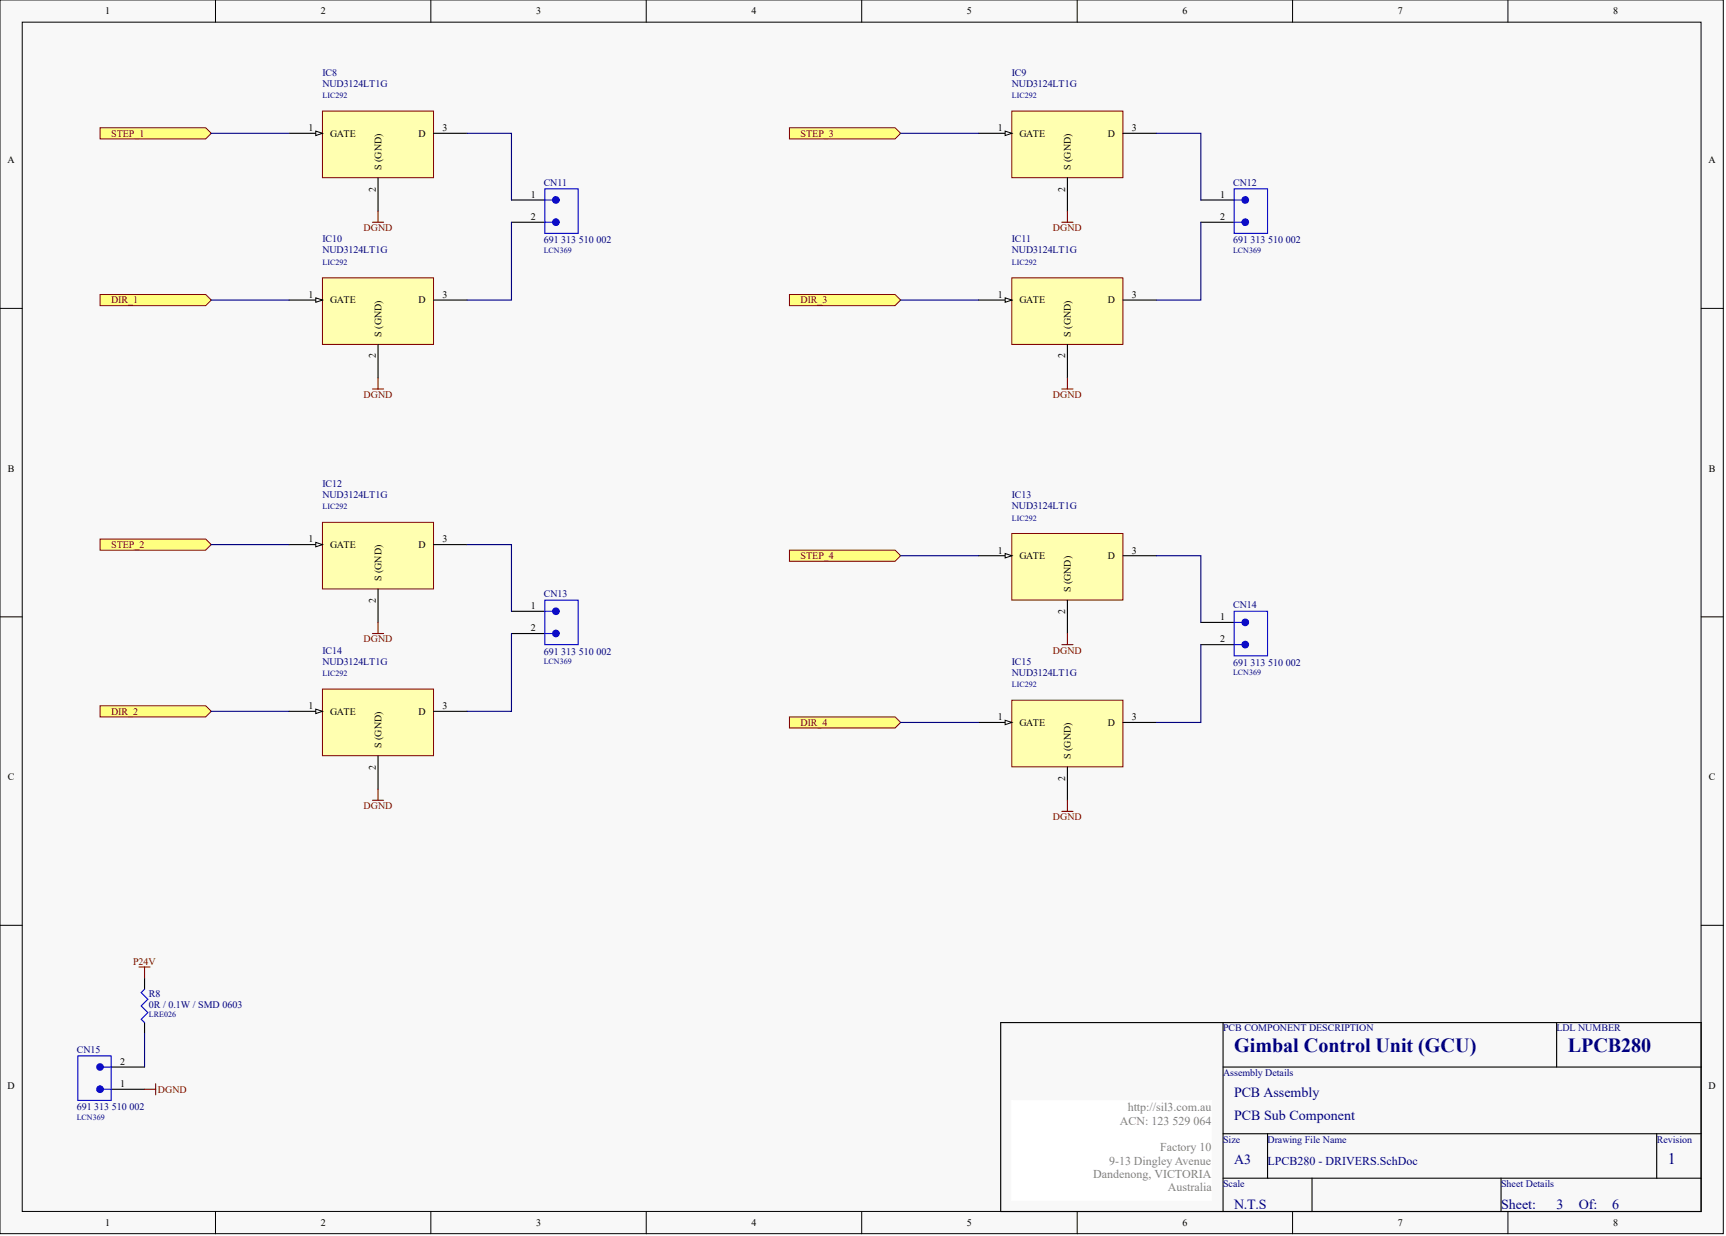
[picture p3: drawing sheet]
<svg xmlns="http://www.w3.org/2000/svg" width="328mm" height="235mm" viewBox="0 0 328 235" stroke-linecap="round" stroke-linejoin="round" font-family="sans-serif">
<defs><g id="words">
<g font-size="3.8" fill="#000080">
<text x="234.6" y="199.9">Gimbal Control Unit (GCU)</text>
<text x="298" y="199.9">LPCB280</text>
</g>
<text font-size="3" fill="#000080" x="317" y="221.2">1</text>
<g font-size="2.7" fill="#000080">
<text x="234.6" y="208.6">PCB Assembly</text>
<text x="234.6" y="212.8">PCB Sub Component</text>
<text x="234.6" y="221.3">A3</text>
<text x="234.6" y="229.7">N.T.S</text>
<text x="285.3" y="229.7">Sheet:</text>
<text x="295.9" y="229.7">3</text>
<text x="300.1" y="229.7">Of:</text>
<text x="306.5" y="229.7">6</text>
</g>
<g font-size="2.3" fill="#808080">
<text x="212.9" y="213.8">ACN: 123 529 064</text>
<text x="214.4" y="211.2">http://sil3.com.au</text>
<text x="210.8" y="221.4">9-13 Dingley Avenue</text>
<text x="220.5" y="218.8">Factory 10</text>
<text x="207.8" y="223.9">Dandenong, VICTORIA</text>
<text x="222" y="226.4">Australia</text>
</g>
<text font-size="2.3" fill="#000080" x="240.9" y="221.4">LPCB280 - DRIVERS.SchDoc</text>
<g font-size="1.9">
<text x="20" y="2.7">1</text>
<text x="61" y="2.7">2</text>
<text x="101.9" y="2.7">3</text>
<text x="142.9" y="2.7">4</text>
<text x="183.8" y="2.7">5</text>
<text x="224.7" y="2.7">6</text>
<text x="265.7" y="2.7">7</text>
<text x="306.6" y="2.7">8</text>
<text x="58.6" y="24.9">1</text>
<text x="62.8" y="26">GATE</text>
<text x="79.6" y="26">D</text>
<text x="84.1" y="24.9">3</text>
<text x="189.7" y="24.9">1</text>
<text x="193.8" y="26">GATE</text>
<text x="210.6" y="26">D</text>
<text x="215.2" y="24.9">3</text>
<text x="1.4" y="31">A</text>
<text x="72.5" y="32.3" transform="rotate(-90 72.5 32.3)">S (GND)</text>
<text x="203.5" y="32.3" transform="rotate(-90 203.5 32.3)">S (GND)</text>
<text x="324.8" y="31">A</text>
<text x="71.4" y="36.4" transform="rotate(-90 71.4 36.4)">2</text>
<text x="100.9" y="41.8">2</text>
<text x="100.9" y="37.6">1</text>
<text x="202.5" y="36.4" transform="rotate(-90 202.5 36.4)">2</text>
<text x="232" y="41.8">2</text>
<text x="232" y="37.6">1</text>
<text x="58.6" y="56.6">1</text>
<text x="62.8" y="57.7">GATE</text>
<text x="79.6" y="57.7">D</text>
<text x="84.1" y="56.6">3</text>
<text x="189.7" y="56.6">1</text>
<text x="193.8" y="57.7">GATE</text>
<text x="210.6" y="57.7">D</text>
<text x="215.2" y="56.6">3</text>
<text x="72.5" y="64" transform="rotate(-90 72.5 64)">S (GND)</text>
<text x="203.5" y="64" transform="rotate(-90 203.5 64)">S (GND)</text>
<text x="71.4" y="68.1" transform="rotate(-90 71.4 68.1)">2</text>
<text x="202.5" y="68.1" transform="rotate(-90 202.5 68.1)">2</text>
<text x="1.5" y="89.6">B</text>
<text x="324.8" y="89.6">B</text>
<text x="58.6" y="103.1">1</text>
<text x="62.8" y="104.2">GATE</text>
<text x="79.6" y="104.2">D</text>
<text x="84.1" y="103.1">3</text>
<text x="189.7" y="105.2">1</text>
<text x="193.8" y="106.3">GATE</text>
<text x="210.6" y="106.3">D</text>
<text x="215.2" y="105.2">3</text>
<text x="72.5" y="110.5" transform="rotate(-90 72.5 110.5)">S (GND)</text>
<text x="203.5" y="112.6" transform="rotate(-90 203.5 112.6)">S (GND)</text>
<text x="71.4" y="114.6" transform="rotate(-90 71.4 114.6)">2</text>
<text x="100.9" y="115.8">1</text>
<text x="202.5" y="116.7" transform="rotate(-90 202.5 116.7)">2</text>
<text x="232" y="117.9">1</text>
<text x="100.9" y="120">2</text>
<text x="232" y="122.1">2</text>
<text x="58.6" y="134.8">1</text>
<text x="62.8" y="135.9">GATE</text>
<text x="79.6" y="135.9">D</text>
<text x="84.1" y="134.8">3</text>
<text x="189.7" y="136.9">1</text>
<text x="193.8" y="138">GATE</text>
<text x="210.6" y="138">D</text>
<text x="215.2" y="136.9">3</text>
<text x="72.5" y="142.2" transform="rotate(-90 72.5 142.2)">S (GND)</text>
<text x="1.5" y="148.3">C</text>
<text x="71.4" y="146.3" transform="rotate(-90 71.4 146.3)">2</text>
<text x="202.5" y="148.4" transform="rotate(-90 202.5 148.4)">2</text>
<text x="203.5" y="144.3" transform="rotate(-90 203.5 144.3)">S (GND)</text>
<text x="324.8" y="148.3">C</text>
<text x="22.8" y="202.4">2</text>
<text x="1.4" y="206.9">D</text>
<text x="22.8" y="206.6">1</text>
<text x="324.8" y="206.9">D</text>
<text x="20" y="233.1">1</text>
<text x="61" y="233.1">2</text>
<text x="101.9" y="233.1">3</text>
<text x="142.9" y="233.1">4</text>
<text x="183.8" y="233.1">5</text>
<text x="224.7" y="233.1">6</text>
<text x="265.7" y="233.1">7</text>
<text x="306.6" y="233.1">8</text>
</g>
<g font-size="1.9" fill="#000080">
<text x="61.3" y="14.4">IC8</text>
<text x="61.3" y="16.5">NUD3124LT1G</text>
<text x="192.3" y="14.4">IC9</text>
<text x="192.3" y="16.5">NUD3124LT1G</text>
<text x="103.4" y="35.3">CN11</text>
<text x="234.4" y="35.3">CN12</text>
<text x="61.3" y="46.1">IC10</text>
<text x="103.4" y="46.3">691 313 510 002</text>
<text x="192.3" y="46.1">IC11</text>
<text x="234.4" y="46.3">691 313 510 002</text>
<text x="61.3" y="48.2">NUD3124LT1G</text>
<text x="192.3" y="48.2">NUD3124LT1G</text>
<text x="61.3" y="92.5">IC12</text>
<text x="61.3" y="94.6">NUD3124LT1G</text>
<text x="192.3" y="94.6">IC13</text>
<text x="192.3" y="96.8">NUD3124LT1G</text>
<text x="103.4" y="113.5">CN13</text>
<text x="234.4" y="115.6">CN14</text>
<text x="61.3" y="124.2">IC14</text>
<text x="103.4" y="124.4">691 313 510 002</text>
<text x="61.3" y="126.3">NUD3124LT1G</text>
<text x="192.3" y="126.3">IC15</text>
<text x="192.3" y="128.5">NUD3124LT1G</text>
<text x="234.4" y="126.6">691 313 510 002</text>
<text x="28.3" y="189.5">R8</text>
<text x="28.3" y="191.6">0R / 0.1W / SMD 0603</text>
<text x="232.5" y="196.1">PCB COMPONENT DESCRIPTION</text>
<text x="295.9" y="196.1">LDL NUMBER</text>
<text x="14.6" y="200.1">CN15</text>
<text x="232.5" y="204.5">Assembly Details</text>
<text x="14.6" y="211.1">691 313 510 002</text>
<text x="232.5" y="217.2">Size</text>
<text x="240.9" y="217.2">Drawing File Name</text>
<text x="314.9" y="217.2">Revision</text>
<text x="232.5" y="225.7">Scale</text>
<text x="285.3" y="225.7">Sheet Details</text>
</g>
<g font-size="1.9" fill="#800000">
<text x="21.1" y="26">STEP_1</text>
<text x="152.2" y="26">STEP_3</text>
<text x="69.1" y="43.9">DGND</text>
<text x="200.1" y="43.9">DGND</text>
<text x="21.1" y="57.7">DIR_1</text>
<text x="152.2" y="57.7">DIR_3</text>
<text x="69.1" y="75.6">DGND</text>
<text x="200.1" y="75.6">DGND</text>
<text x="21.1" y="104.2">STEP_2</text>
<text x="152.2" y="106.3">STEP_4</text>
<text x="69.1" y="122.1">DGND</text>
<text x="200.1" y="124.2">DGND</text>
<text x="21.1" y="135.9">DIR_2</text>
<text x="152.2" y="138">DIR_4</text>
<text x="69.1" y="153.8">DGND</text>
<text x="200.1" y="155.9">DGND</text>
<text x="25.3" y="183.4">P24V</text>
<text x="30" y="207.7">DGND</text>
</g>
<g font-size="1.5" fill="#000080">
<text x="61.3" y="18.7">LIC292</text>
<text x="192.3" y="18.7">LIC292</text>
<text x="61.3" y="50.4">LIC292</text>
<text x="103.4" y="48">LCN369</text>
<text x="192.3" y="50.4">LIC292</text>
<text x="234.4" y="48">LCN369</text>
<text x="61.3" y="96.8">LIC292</text>
<text x="192.3" y="99">LIC292</text>
<text x="61.3" y="128.5">LIC292</text>
<text x="103.4" y="126.2">LCN369</text>
<text x="192.3" y="130.7">LIC292</text>
<text x="234.4" y="128.3">LCN369</text>
<text x="28.3" y="193.4">LRE026</text>
<text x="14.6" y="212.9">LCN369</text>
</g>
</g></defs>
<g fill="#f8f8f8" stroke="#000" stroke-width=".19">
<path d="M0 0h327.6v234.5h-327.6z"/>
<path d="M4.2 4.2h319.1v226.1h-319.1z"/>
</g>
<g fill="none" stroke="#000" stroke-width=".19">
<path d="M41 0v4.2M81.9 0v4.2M122.8 0v4.2M163.8 0v4.2M204.8 0v4.2M245.7 0v4.2M286.6 0v4.2M0 58.6h4.2M323.4 58.6h4.2M0 117.3h4.2M323.4 117.3h4.2M0 175.9h4.2"/>
<path d="M323.4 175.9h4.2M41 230.3v4.2M81.9 230.3v4.2M122.8 230.3v4.2M163.8 230.3v4.2M204.8 230.3v4.2M245.7 230.3v4.2M286.6 230.3v4.2"/>
</g>
<g fill="none" stroke="#000" stroke-width=".21">
<path d="M97.2 38h6.4M97.2 42.2h6.4M27.5 185.9v2.1M27.5 194.4v2.1M190.2 194.4h133.2v35.9h-133.2zM232.5 194.4v35.9M295.9 194.4v8.4M232.5 202.8h90.9M232.5 215.5h90.9M240.9 215.5v8.5M314.9 215.5v8.5M232.5 224h90.9"/>
<path d="M249.4 224v6.3M285.3 224v6.3"/>
</g>
<path d="M192.3 209.2h38.1v19h-38.1z" fill="#fff" stroke="#fff" stroke-width=".19"/>
<path d="M103.6 35.9h6.3v8.5h-6.3zM103.6 38h1.4M103.6 42.2h1.4M27.5 188l-.7 .7 1.3 1.2-1.3 1.3 1.3 1.3-1.3 1.2 .7 .7" fill="none" stroke="#00f" stroke-width=".21"/>
<g fill="#00f" stroke="#00f" stroke-width=".21">
<circle cx="105.7" cy="42.2" r=".62"/>
<circle cx="105.7" cy="38" r=".62"/>
</g>
<path d="M26.4 183.8h2.1M27.5 183.8v2.1" fill="none" stroke="#800000" stroke-width=".21"/>
<path d="M61.3 21.1h21.1v12.7h-21.1z" fill="#ffffb0" stroke="#800000" stroke-width=".19"/>
<path d="M55 25.3h6.3M71.9 33.8v6.3M82.4 25.3h6.4" fill="none" stroke="#000" stroke-width=".21"/>
<path d="M60 24.9l1.3 .4-1.3 .5z" fill="#f8f8f8" stroke="#000" stroke-width=".19"/>
<path d="M70.8 42.2h2.1M71.9 40.1v2.1M27.5 207.1h2.1M29.6 206v2.1" fill="none" stroke="#800000" stroke-width=".21"/>
<path d="M27.5 196.5v6.3" fill="none" stroke="#000080" stroke-width=".21"/>
<path d="M21.1 202.8h6.4M21.1 207.1h6.4" fill="none" stroke="#000" stroke-width=".21"/>
<path d="M14.8 200.7h6.3v8.5h-6.3zM19.7 202.8h1.4M19.7 207.1h1.4" fill="none" stroke="#00f" stroke-width=".21"/>
<g fill="#00f" stroke="#00f" stroke-width=".21">
<circle cx="19" cy="202.8" r=".62"/>
<circle cx="19" cy="207" r=".62"/>
</g>
<path d="M61.3 52.8h21.1v12.7h-21.1z" fill="#ffffb0" stroke="#800000" stroke-width=".19"/>
<path d="M55 57h6.3M82.4 57h6.4M71.9 65.5v6.3" fill="none" stroke="#000" stroke-width=".21"/>
<path d="M60 56.6l1.3 .4-1.3 .5z" fill="#f8f8f8" stroke="#000" stroke-width=".19"/>
<path d="M70.8 73.9h2.1M71.9 71.8v2.1" fill="none" stroke="#800000" stroke-width=".21"/>
<path d="M88.8 25.3h8.4v12.7M97.2 42.2v14.8h-8.4" fill="none" stroke="#000080" stroke-width=".21"/>
<g fill="#ffff80" stroke="#800000" stroke-width=".19">
<path d="M19 24.3h20.1l1.1 1-1.1 1.1h-20.1z" fill-rule="evenodd"/>
<path d="M19 56h20.1l1.1 1-1.1 1.1h-20.1z" fill-rule="evenodd"/>
</g>
<path d="M40.2 25.3h14.8M40.2 57h14.8" fill="none" stroke="#000080" stroke-width=".21"/>
<path d="M97.2 116.2h6.4M97.2 120.4h6.4" fill="none" stroke="#000" stroke-width=".21"/>
<path d="M103.6 114.1h6.3v8.4h-6.3zM103.6 116.2h1.4M103.6 120.4h1.4" fill="none" stroke="#00f" stroke-width=".21"/>
<g fill="#00f" stroke="#00f" stroke-width=".21">
<circle cx="105.7" cy="120.4" r=".62"/>
<circle cx="105.7" cy="116.2" r=".62"/>
</g>
<path d="M61.3 99.3h21.1v12.7h-21.1z" fill="#ffffb0" stroke="#800000" stroke-width=".19"/>
<path d="M55 103.5h6.3M71.9 112v6.3M82.4 103.5h6.4" fill="none" stroke="#000" stroke-width=".21"/>
<path d="M60 103.1l1.3 .4-1.3 .4z" fill="#f8f8f8" stroke="#000" stroke-width=".19"/>
<path d="M71.9 118.3v2.1M70.8 120.4h2.1" fill="none" stroke="#800000" stroke-width=".21"/>
<path d="M61.3 131h21.1v12.6h-21.1z" fill="#ffffb0" stroke="#800000" stroke-width=".19"/>
<path d="M55 135.2h6.3M82.4 135.2h6.4M71.9 143.7v6.3" fill="none" stroke="#000" stroke-width=".21"/>
<path d="M60 134.8l1.3 .4-1.3 .4z" fill="#f8f8f8" stroke="#000" stroke-width=".19"/>
<path d="M70.8 152.1h2.1M71.9 150v2.1" fill="none" stroke="#800000" stroke-width=".21"/>
<path d="M88.8 103.5h8.4v12.7M97.2 120.4v14.8h-8.4" fill="none" stroke="#000080" stroke-width=".21"/>
<g fill="#ffff80" stroke="#800000" stroke-width=".19">
<path d="M19 102.5h20.1l1.1 1-1.1 1.1h-20.1z" fill-rule="evenodd"/>
<path d="M19 134.2h20.1l1.1 1-1.1 1.1h-20.1z" fill-rule="evenodd"/>
</g>
<path d="M40.2 103.5h14.8M40.2 135.2h14.8" fill="none" stroke="#000080" stroke-width=".21"/>
<path d="M228.3 38h6.3M228.3 42.2h6.3" fill="none" stroke="#000" stroke-width=".21"/>
<path d="M234.6 35.9h6.3v8.5h-6.3zM234.6 38h1.5M234.6 42.2h1.5" fill="none" stroke="#00f" stroke-width=".21"/>
<g fill="#00f" stroke="#00f" stroke-width=".21">
<circle cx="236.7" cy="42.2" r=".62"/>
<circle cx="236.7" cy="38" r=".62"/>
</g>
<path d="M192.3 21.1h21.1v12.7h-21.1z" fill="#ffffb0" stroke="#800000" stroke-width=".19"/>
<path d="M186 25.3h6.3M202.9 33.8v6.3M213.5 25.3h6.3" fill="none" stroke="#000" stroke-width=".21"/>
<path d="M191.1 24.9l1.2 .4-1.2 .5z" fill="#f8f8f8" stroke="#000" stroke-width=".19"/>
<path d="M201.8 42.2h2.2M202.9 40.1v2.1" fill="none" stroke="#800000" stroke-width=".21"/>
<path d="M192.3 52.8h21.1v12.7h-21.1z" fill="#ffffb0" stroke="#800000" stroke-width=".19"/>
<path d="M186 57h6.3M213.5 57h6.3M202.9 65.5v6.3" fill="none" stroke="#000" stroke-width=".21"/>
<path d="M191.1 56.6l1.2 .4-1.2 .5z" fill="#f8f8f8" stroke="#000" stroke-width=".19"/>
<path d="M201.8 73.9h2.2M202.9 71.8v2.1" fill="none" stroke="#800000" stroke-width=".21"/>
<path d="M219.8 25.3h8.5v12.7M228.3 42.2v14.8h-8.5" fill="none" stroke="#000080" stroke-width=".21"/>
<g fill="#ffff80" stroke="#800000" stroke-width=".19">
<path d="M150.1 24.3h20l1.1 1-1.1 1.1h-20z" fill-rule="evenodd"/>
<path d="M150.1 56h20l1.1 1-1.1 1.1h-20z" fill-rule="evenodd"/>
</g>
<path d="M171.2 25.3h14.8M171.2 57h14.8" fill="none" stroke="#000080" stroke-width=".21"/>
<path d="M228.3 118.3h6.3M228.3 122.5h6.3" fill="none" stroke="#000" stroke-width=".21"/>
<path d="M234.6 116.2h6.3v8.5h-6.3zM234.6 118.3h1.5M234.6 122.5h1.5" fill="none" stroke="#00f" stroke-width=".21"/>
<g fill="#00f" stroke="#00f" stroke-width=".21">
<circle cx="236.7" cy="122.5" r=".62"/>
<circle cx="236.7" cy="118.3" r=".62"/>
</g>
<path d="M192.3 101.4h21.1v12.7h-21.1z" fill="#ffffb0" stroke="#800000" stroke-width=".19"/>
<path d="M186 105.6h6.3M202.9 114.1v6.3M213.5 105.6h6.3" fill="none" stroke="#000" stroke-width=".21"/>
<path d="M191.1 105.2l1.2 .4-1.2 .5z" fill="#f8f8f8" stroke="#000" stroke-width=".19"/>
<path d="M201.8 122.5h2.2M202.9 120.4v2.1" fill="none" stroke="#800000" stroke-width=".21"/>
<path d="M192.3 133.1h21.1v12.7h-21.1z" fill="#ffffb0" stroke="#800000" stroke-width=".19"/>
<path d="M186 137.3h6.3M213.5 137.3h6.3M202.9 145.8v6.3" fill="none" stroke="#000" stroke-width=".21"/>
<path d="M191.1 136.9l1.2 .4-1.2 .5z" fill="#f8f8f8" stroke="#000" stroke-width=".19"/>
<path d="M201.8 154.2h2.2M202.9 152.1v2.1" fill="none" stroke="#800000" stroke-width=".21"/>
<path d="M219.8 105.6h8.5v12.7M228.3 122.5v14.8h-8.5" fill="none" stroke="#000080" stroke-width=".21"/>
<g fill="#ffff80" stroke="#800000" stroke-width=".19">
<path d="M150.1 104.6h20l1.1 1-1.1 1.1h-20z" fill-rule="evenodd"/>
<path d="M150.1 136.3h20l1.1 1-1.1 1.1h-20z" fill-rule="evenodd"/>
</g>
<path d="M171.2 105.6h14.8M171.2 137.3h14.8" fill="none" stroke="#000080" stroke-width=".21"/>
<use href="#words"/>
</svg>
